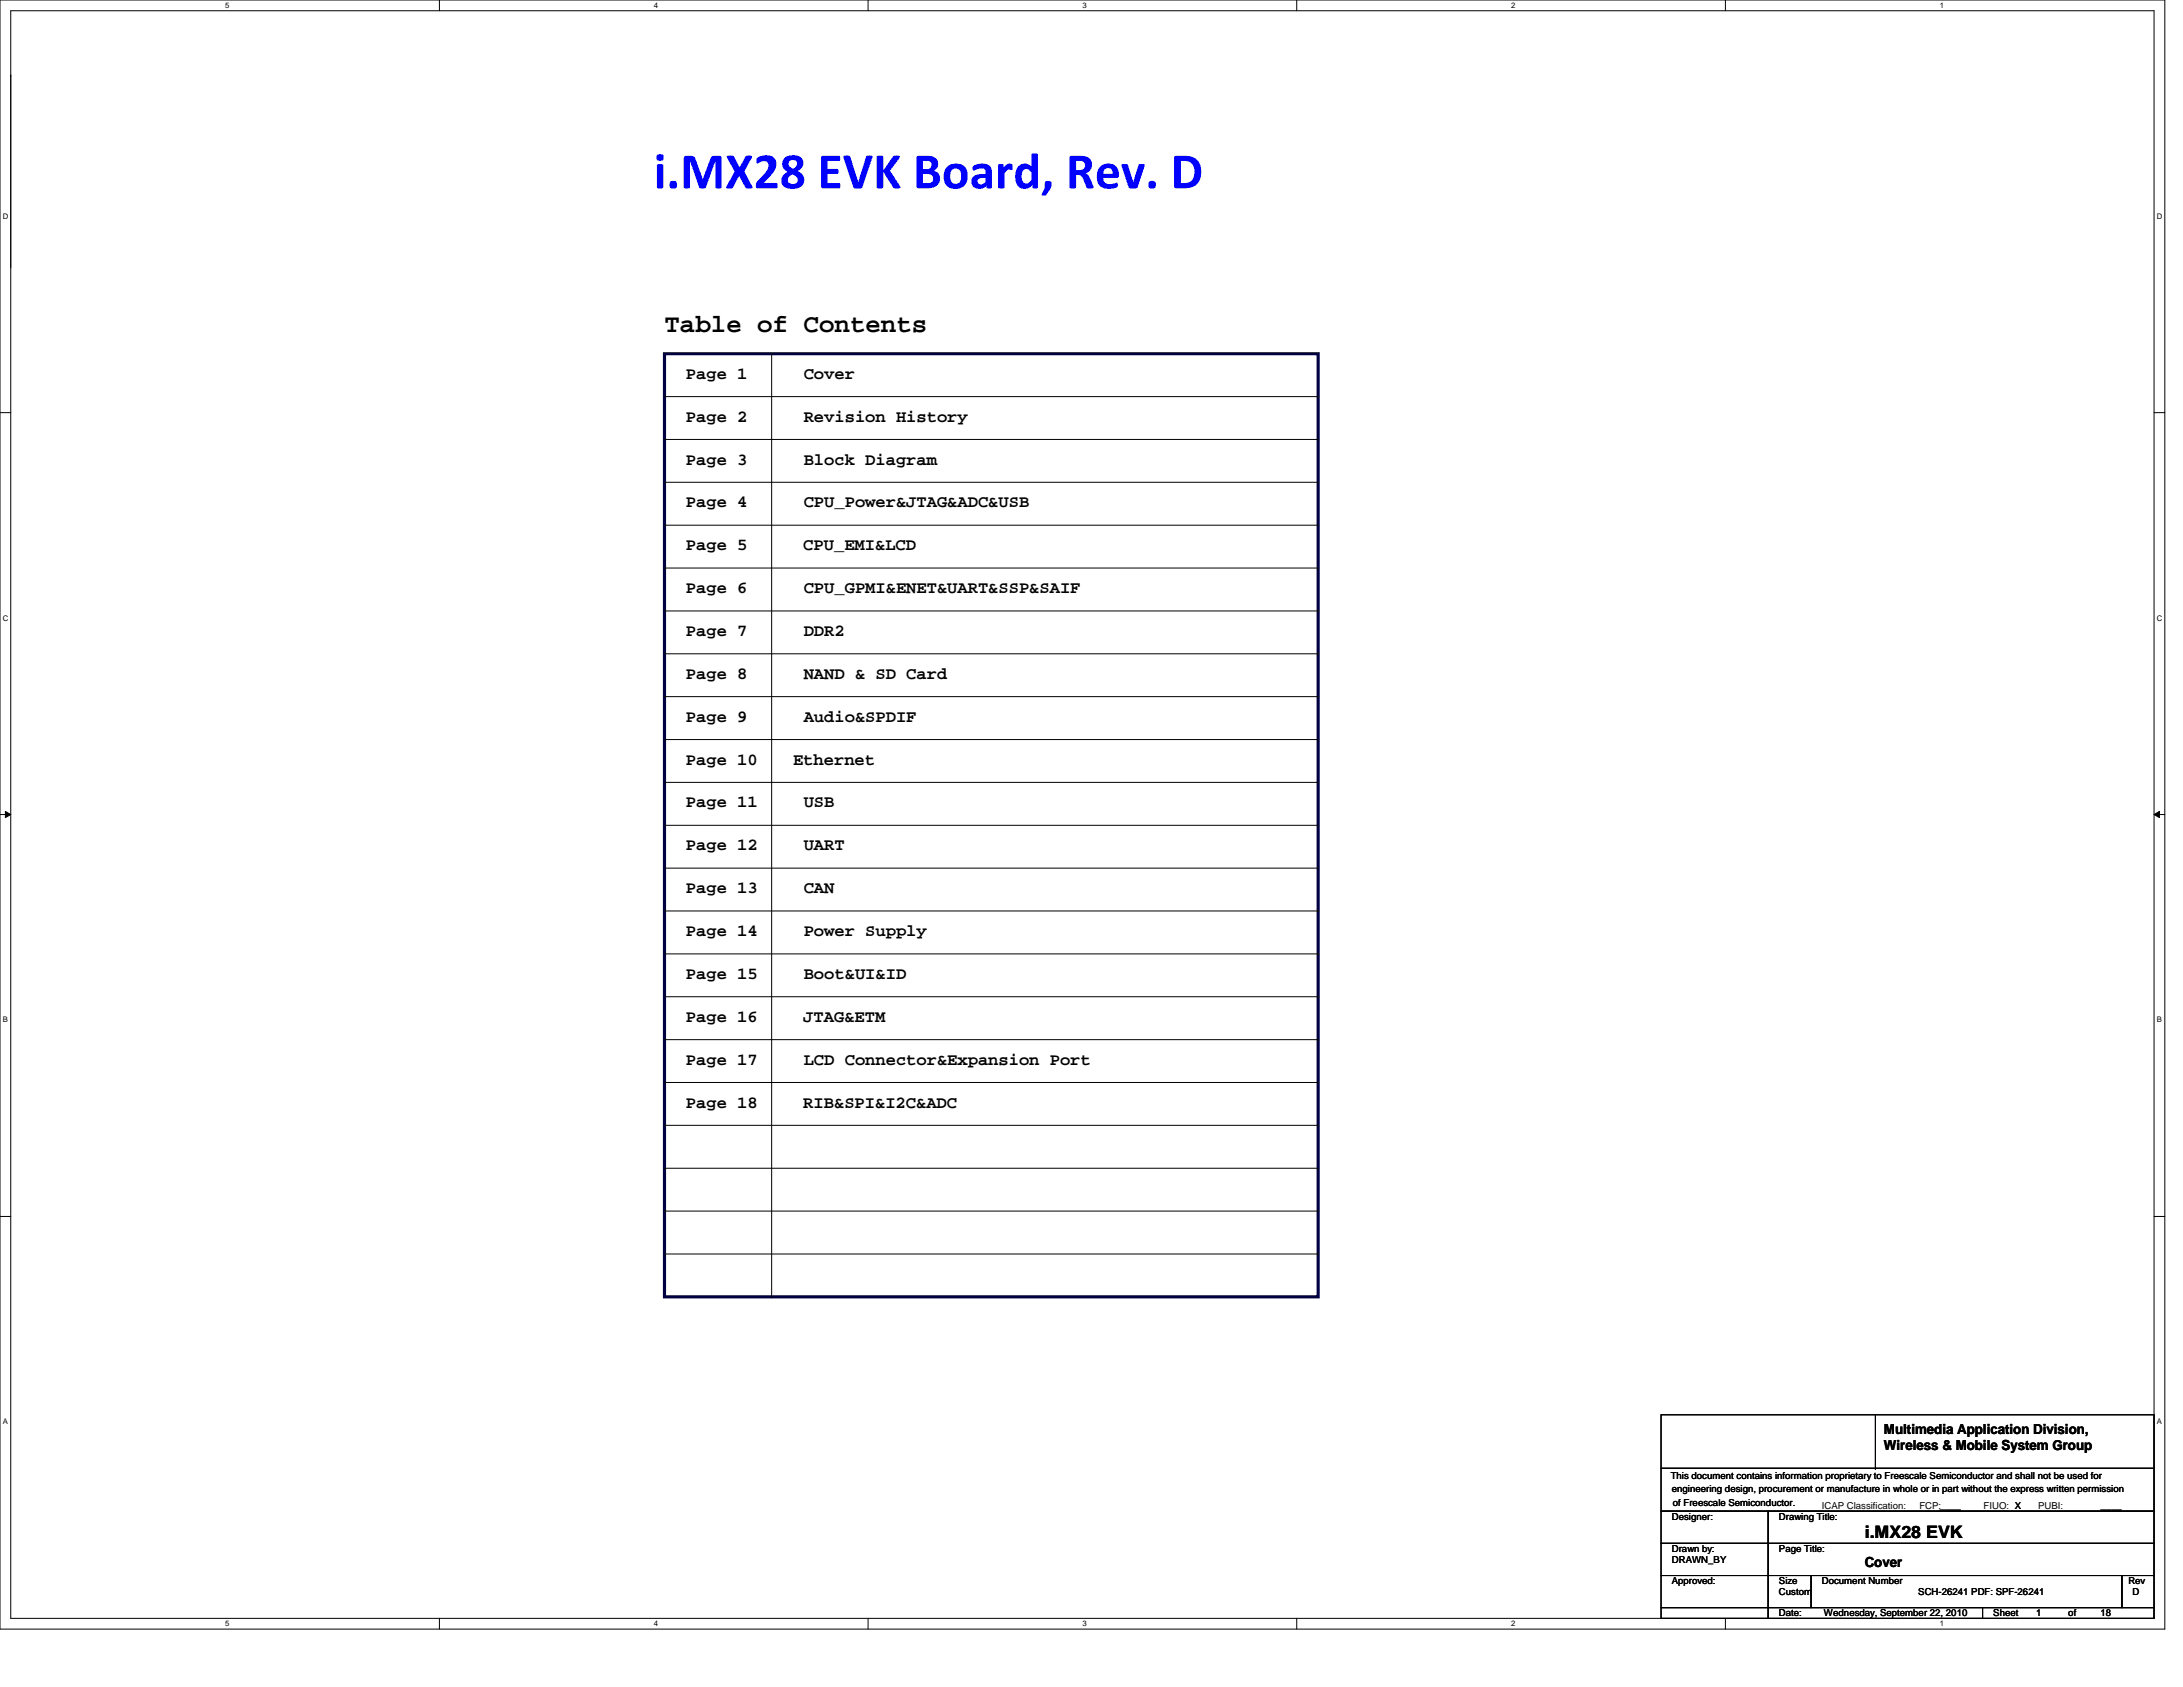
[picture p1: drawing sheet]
<svg xmlns="http://www.w3.org/2000/svg" width="279mm" height="216mm" viewBox="0 0 279 216" stroke-linecap="round" stroke-linejoin="round" font-family="sans-serif">
<defs><g id="words">
<text font-size="6.6" fill="#00f" x="83.7" y="24.1">i.MX28 EVK Board, Rev. D</text>
<text font-size="3.3" x="85" y="42.5">Table of Contents</text>
<g font-size="2.2">
<text x="87.8" y="48.5">Page 1</text>
<text x="87.8" y="54">Page 2</text>
<text x="102.9" y="48.5">Cover</text>
<text x="102.9" y="54">Revision History</text>
<text x="87.8" y="59.4">Page 3</text>
<text x="102.9" y="59.4">Block Diagram</text>
<text x="87.8" y="64.9">Page 4</text>
<text x="102.9" y="64.9">CPU_Power&amp;JTAG&amp;ADC&amp;USB</text>
<text x="87.8" y="70.4">Page 5</text>
<text x="102.8" y="70.4">CPU_EMI&amp;LCD</text>
<text x="87.8" y="75.9">Page 6</text>
<text x="102.9" y="75.9">CPU_GPMI&amp;ENET&amp;UART&amp;SSP&amp;SAIF</text>
<text x="87.8" y="81.4">Page 7</text>
<text x="102.9" y="81.4">DDR2</text>
<text x="87.8" y="86.9">Page 8</text>
<text x="102.9" y="86.9">NAND &amp; SD Card</text>
<text x="87.8" y="92.4">Page 9</text>
<text x="102.9" y="92.4">Audio&amp;SPDIF</text>
<text x="87.8" y="97.8">Page 10</text>
<text x="101.5" y="97.8">Ethernet</text>
<text x="87.8" y="103.3">Page 11</text>
<text x="102.9" y="103.3">USB</text>
<text x="87.8" y="108.8">Page 12</text>
<text x="102.9" y="108.8">UART</text>
<text x="87.8" y="119.8">Page 14</text>
<text x="87.8" y="114.3">Page 13</text>
<text x="102.9" y="114.3">CAN</text>
<text x="102.9" y="119.8">Power Supply</text>
<text x="87.8" y="125.3">Page 15</text>
<text x="102.9" y="125.3">Boot&amp;UI&amp;ID</text>
<text x="87.8" y="130.8">Page 16</text>
<text x="102.8" y="130.8">JTAG&amp;ETM</text>
<text x="87.8" y="136.2">Page 17</text>
<text x="102.9" y="136.2">LCD Connector&amp;Expansion Port</text>
<text x="87.8" y="141.7">Page 18</text>
<text x="102.8" y="141.7">RIB&amp;SPI&amp;I2C&amp;ADC</text>
<text x="238.7" y="196.8">i.MX28 EVK</text>
</g>
<g font-size="1.8">
<text x="241.1" y="183.5">Multimedia Application Division,</text>
<text x="241.1" y="185.6">Wireless &amp; Mobile System Group</text>
<text x="238.7" y="200.5">Cover</text>
</g>
<g font-size="1.2">
<text x="213.8" y="189.3">This document contains information proprietary to Freescale Semiconductor and shall not be used for</text>
<text x="214" y="190.9">engineering design, procurement or manufacture in whole or in part without the express written permission</text>
<text x="214" y="194.5">Designer:</text>
<text x="214.1" y="192.7">of Freescale Semiconductor.</text>
<text x="227.7" y="194.5">Drawing Title:</text>
<text x="233.2" y="193.1">ICAP Classification:</text>
<text x="245.7" y="193.1">FCP:____</text>
<text x="248.3" y="193.1">____</text>
<text x="253.9" y="193.1">FIUO: X</text>
<text x="257.9" y="193.1">X</text>
<text x="260.9" y="193.1">PUBI:</text>
<text x="268.8" y="193.1">____</text>
<text x="214" y="198.6">Drawn by:</text>
<text x="214" y="202.7">Approved:</text>
<text x="214" y="200">DRAWN_BY</text>
<text x="227.7" y="202.7">Size</text>
<text x="227.7" y="198.6">Page Title:</text>
<text x="233.2" y="202.7">Document Number</text>
<text x="272.4" y="202.7">Rev</text>
<text x="227.7" y="206.8">Date:</text>
<text x="227.7" y="204.1">Custom</text>
<text x="233.4" y="206.8">Wednesday, September 22, 2010</text>
<text x="245.5" y="204.1">SCH-26241 PDF: SPF-26241</text>
<text x="255.1" y="206.8">Sheet</text>
<text x="260.6" y="206.8">1</text>
<text x="264.7" y="206.8">of</text>
<text x="268.8" y="206.8">18</text>
<text x="273" y="204.1">D</text>
</g>
<g font-size="1">
<text x="28.8" y="1">5</text>
<text x="83.7" y="1">4</text>
<text x="138.5" y="1">3</text>
<text x="193.4" y="1">2</text>
<text x="248.3" y="1">1</text>
<text x=".3" y="28">D</text>
<text x="276" y="28">D</text>
<text x=".3" y="79.4">C</text>
<text x="276" y="79.4">C</text>
<text x=".3" y="130.9">B</text>
<text x="276" y="130.9">B</text>
<text x=".3" y="182.3">A</text>
<text x="276" y="182.3">A</text>
<text x="28.8" y="208.1">5</text>
<text x="83.7" y="208.1">4</text>
<text x="138.5" y="208.1">3</text>
<text x="193.4" y="208.1">2</text>
<text x="248.3" y="208.1">1</text>
</g>
</g></defs>
<path d="M0 0h277.1v208.5h-277.1zM1.4 1.4h274.3v205.7h-274.3z" fill="none" stroke="#000" stroke-width=".13"/>
<g fill="#fff">
<path d="M28.8 .1h.6v1.1h-.6z"/>
<path d="M28.8 207.3h.6v1.1h-.6z"/>
</g>
<path d="M56.2 0v1.4M56.2 207.1v1.4" fill="none" stroke="#000" stroke-width=".13"/>
<g fill="#fff">
<path d="M83.7 .1h.5v1.1h-.5z"/>
<path d="M83.7 207.3h.5v1.1h-.5z"/>
</g>
<path d="M111.1 0v1.4M111.1 207.1v1.4" fill="none" stroke="#000" stroke-width=".13"/>
<g fill="#fff">
<path d="M138.5 .1h.6v1.1h-.6z"/>
<path d="M138.5 207.3h.6v1.1h-.6z"/>
</g>
<path d="M166 0v1.4M166 207.1v1.4" fill="none" stroke="#000" stroke-width=".13"/>
<g fill="#fff">
<path d="M193.4 .1h.5v1.1h-.5z"/>
<path d="M193.4 207.3h.5v1.1h-.5z"/>
</g>
<path d="M220.8 0v1.4M220.8 207.1v1.4" fill="none" stroke="#000" stroke-width=".13"/>
<g fill="#fff">
<path d="M248.3 .1h.5v1.1h-.5z"/>
<path d="M248.3 207.3h.5v1.1h-.5z"/>
<path d="M.3 27.1h.8v1.1h-.8z"/>
<path d="M276 27.1h.8v1.1h-.8z"/>
<path d="M.3 78.5h.8v1.1h-.8z"/>
<path d="M276 78.5h.8v1.1h-.8z"/>
</g>
<path d="M0 52.8h1.4M275.7 52.8h1.4" fill="none" stroke="#000" stroke-width=".13"/>
<g fill="#fff">
<path d="M.3 130h.7v1.1h-.7z"/>
<path d="M276 130h.7v1.1h-.7z"/>
</g>
<path d="M0 104.2h1.4M.7 103.8l.7 .4-.7 .4zM275.7 104.2l.7-.4v.8zM275.7 104.2h1.4" fill="none" stroke="#000" stroke-width=".13"/>
<path d="M.7 103.8l.7 .4-.7 .4zM275.7 104.2l.7-.4v.8z" fill="#000"/>
<g fill="#fff">
<path d="M.3 181.4h.7v1.1h-.7z"/>
<path d="M276 181.4h.7v1.1h-.7z"/>
</g>
<g fill="none" stroke="#000" stroke-width=".13">
<path d="M1.4 9.6h.1M1.4 9.6v24.7M85 50.8h83.7M85 56.2h83.7M98.8 45.3v120.7M168.7 50.8h.1M168.7 56.2h.1M85 67.2h83.7M85 61.7h83.7M85 78.2h83.7M85 72.7h83.7M168.7 67.2h.1"/>
<path d="M168.7 61.7h.1M168.7 78.2h.1M168.7 72.7h.1M85 89.2h83.7M85 83.7h83.7M85 94.6h83.7M168.7 89.2h.1M168.7 83.7h.1M168.7 94.6h.1M85 100.1h83.7M85 111.1h83.7M85 105.6h83.7"/>
<path d="M85 116.6h83.7M168.7 100.1h.1M168.7 111.1h.1M168.7 105.6h.1M168.7 116.6h.1M85 122.1h83.7M85 133.1h83.7M85 127.6h83.7M85 138.5h83.7M168.7 122.1h.1M168.7 133.1h.1M168.7 127.6h.1"/>
<path d="M168.7 138.5h.1M0 155.7h1.4M85 144h83.7M85 155h83.7M85 149.5h83.7M168.7 144h.1M168.7 155h.1M168.7 149.5h.1M275.7 155.7h1.4M85 160.5h83.7M98.8 166h.1M168.7 160.5h.1"/>
<path d="M212.6 193.4h13.7v4.1h-13.7zM212.6 197.5h13.7v4.1h-13.7zM212.6 187.9h63.1v5.5h-63.1zM212.6 181.1h63.1v6.8h-63.1zM226.3 193.4h49.4v4.1h-49.4zM226.3 197.5h49.4v4.1h-49.4zM240 187.9h.1M240 181.1v6.8M212.6 201.6h13.7v4.1h-13.7zM212.6 205.7h13.7v1.4h-13.7zM226.3 201.6h5.5v4.1h-5.5zM226.3 205.7h27.4v1.4h-27.4z"/>
<path d="M231.8 201.6h39.8v4.1h-39.8zM253.7 205.7h22v1.4h-22zM271.6 201.6h4.1v4.1h-4.1z"/>
</g>
<path d="M85 45.3h83.7v120.7h-83.7z" fill="none" stroke="#000040" stroke-width=".4"/>
<use href="#words"/>
</svg>
